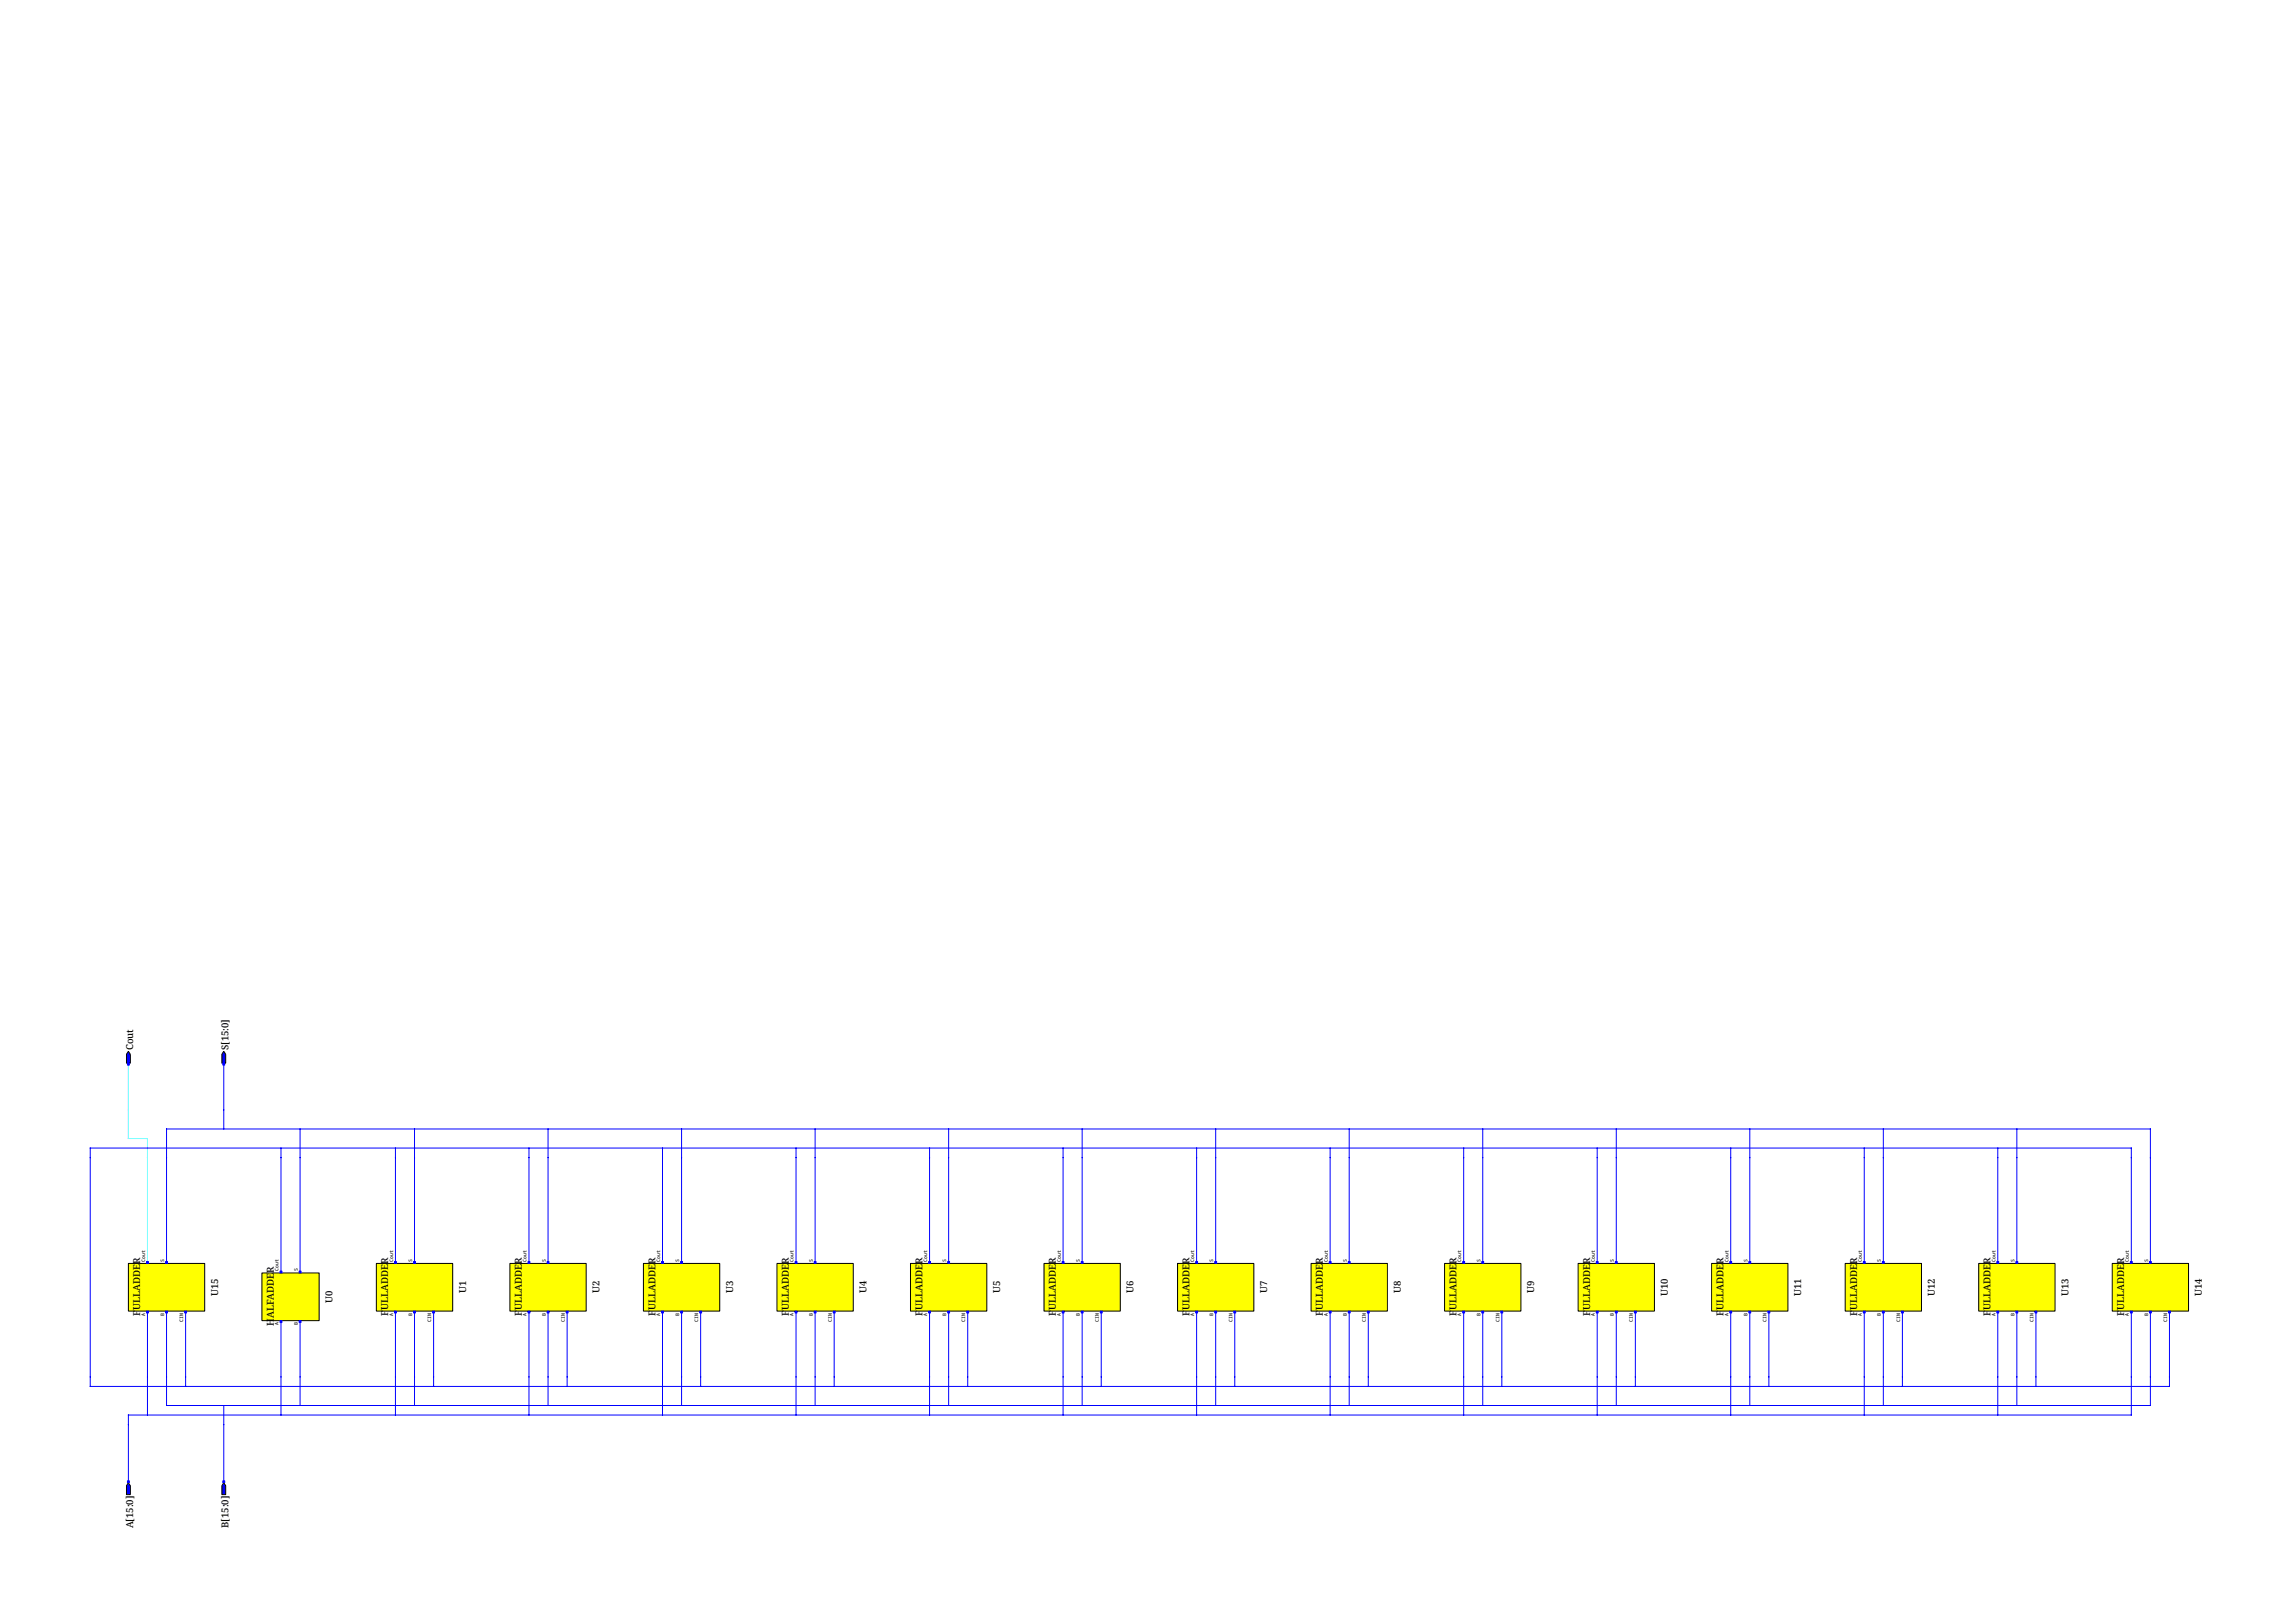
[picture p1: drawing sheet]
<svg xmlns="http://www.w3.org/2000/svg" width="297mm" height="210mm" viewBox="0 0 297 210" stroke-linecap="round" stroke-linejoin="round" font-family="sans-serif">
<defs><g id="words">
<g font-size="1.2">
<text x="17.2" y="135.9" transform="rotate(-90 17.2 135.9)">Cout</text>
<text x="29.6" y="135.9" transform="rotate(-90 29.6 135.9)">S[15:0]</text>
<text x="28.2" y="167.7" transform="rotate(-90 28.2 167.7)">U15</text>
<text x="60.3" y="167.3" transform="rotate(-90 60.3 167.3)">U1</text>
<text x="77.6" y="167.3" transform="rotate(-90 77.6 167.3)">U2</text>
<text x="94.8" y="167.3" transform="rotate(-90 94.8 167.3)">U3</text>
<text x="112.1" y="167.3" transform="rotate(-90 112.1 167.3)">U4</text>
<text x="129.4" y="167.3" transform="rotate(-90 129.4 167.3)">U5</text>
<text x="146.7" y="167.3" transform="rotate(-90 146.7 167.3)">U6</text>
<text x="163.9" y="167.3" transform="rotate(-90 163.9 167.3)">U7</text>
<text x="181.2" y="167.3" transform="rotate(-90 181.2 167.3)">U8</text>
<text x="198.5" y="167.3" transform="rotate(-90 198.5 167.3)">U9</text>
<text x="215.8" y="167.7" transform="rotate(-90 215.8 167.7)">U10</text>
<text x="233" y="167.7" transform="rotate(-90 233 167.7)">U11</text>
<text x="250.3" y="167.7" transform="rotate(-90 250.3 167.7)">U12</text>
<text x="267.6" y="167.7" transform="rotate(-90 267.6 167.7)">U13</text>
<text x="284.9" y="167.7" transform="rotate(-90 284.9 167.7)">U14</text>
<text x="18.2" y="170.2" transform="rotate(-90 18.2 170.2)">F</text>
<text x="18.2" y="169.5" transform="rotate(-90 18.2 169.5)">ULLADDER</text>
<text x="35.4" y="171.5" transform="rotate(-90 35.4 171.5)">H</text>
<text x="35.4" y="170.6" transform="rotate(-90 35.4 170.6)">ALFADDER</text>
<text x="43" y="168.6" transform="rotate(-90 43 168.6)">U0</text>
<text x="50.2" y="170.2" transform="rotate(-90 50.2 170.2)">F</text>
<text x="50.2" y="169.5" transform="rotate(-90 50.2 169.5)">ULLADDER</text>
<text x="67.5" y="170.2" transform="rotate(-90 67.5 170.2)">F</text>
<text x="67.5" y="169.5" transform="rotate(-90 67.5 169.5)">ULLADDER</text>
<text x="84.8" y="170.2" transform="rotate(-90 84.8 170.2)">F</text>
<text x="84.8" y="169.5" transform="rotate(-90 84.8 169.5)">ULLADDER</text>
<text x="102.1" y="170.2" transform="rotate(-90 102.1 170.2)">F</text>
<text x="102.1" y="169.5" transform="rotate(-90 102.1 169.5)">ULLADDER</text>
<text x="119.3" y="170.2" transform="rotate(-90 119.3 170.2)">F</text>
<text x="119.3" y="169.5" transform="rotate(-90 119.3 169.5)">ULLADDER</text>
<text x="136.6" y="170.2" transform="rotate(-90 136.6 170.2)">F</text>
<text x="136.6" y="169.5" transform="rotate(-90 136.6 169.5)">ULLADDER</text>
<text x="153.9" y="170.2" transform="rotate(-90 153.9 170.2)">F</text>
<text x="153.9" y="169.5" transform="rotate(-90 153.9 169.5)">ULLADDER</text>
<text x="171.2" y="170.2" transform="rotate(-90 171.2 170.2)">F</text>
<text x="171.2" y="169.5" transform="rotate(-90 171.2 169.5)">ULLADDER</text>
<text x="188.4" y="170.2" transform="rotate(-90 188.4 170.2)">F</text>
<text x="188.4" y="169.5" transform="rotate(-90 188.4 169.5)">ULLADDER</text>
<text x="205.7" y="170.2" transform="rotate(-90 205.7 170.2)">F</text>
<text x="205.7" y="169.5" transform="rotate(-90 205.7 169.5)">ULLADDER</text>
<text x="223" y="170.2" transform="rotate(-90 223 170.2)">F</text>
<text x="223" y="169.5" transform="rotate(-90 223 169.5)">ULLADDER</text>
<text x="240.3" y="170.2" transform="rotate(-90 240.3 170.2)">F</text>
<text x="240.3" y="169.5" transform="rotate(-90 240.3 169.5)">ULLADDER</text>
<text x="257.5" y="170.2" transform="rotate(-90 257.5 170.2)">F</text>
<text x="257.5" y="169.5" transform="rotate(-90 257.5 169.5)">ULLADDER</text>
<text x="274.8" y="170.2" transform="rotate(-90 274.8 170.2)">F</text>
<text x="274.8" y="169.5" transform="rotate(-90 274.8 169.5)">ULLADDER</text>
<text x="17.2" y="197.8" transform="rotate(-90 17.2 197.8)">A[15:0]</text>
<text x="29.6" y="197.7" transform="rotate(-90 29.6 197.7)">B[15:0]</text>
</g>
<g font-size=".6">
<text x="18.8" y="163.3" transform="rotate(-90 18.8 163.3)">Cout</text>
<text x="21.2" y="163.3" transform="rotate(-90 21.2 163.3)">S</text>
<text x="36" y="164.5" transform="rotate(-90 36 164.5)">Cout</text>
<text x="38.5" y="164.5" transform="rotate(-90 38.5 164.5)">S</text>
<text x="50.9" y="163.3" transform="rotate(-90 50.9 163.3)">Cout</text>
<text x="53.3" y="163.3" transform="rotate(-90 53.3 163.3)">S</text>
<text x="68.1" y="163.3" transform="rotate(-90 68.1 163.3)">Cout</text>
<text x="70.6" y="163.3" transform="rotate(-90 70.6 163.3)">S</text>
<text x="85.4" y="163.3" transform="rotate(-90 85.4 163.3)">Cout</text>
<text x="87.9" y="163.3" transform="rotate(-90 87.9 163.3)">S</text>
<text x="102.7" y="163.3" transform="rotate(-90 102.7 163.3)">Cout</text>
<text x="105.1" y="163.3" transform="rotate(-90 105.1 163.3)">S</text>
<text x="120" y="163.3" transform="rotate(-90 120 163.3)">Cout</text>
<text x="122.4" y="163.3" transform="rotate(-90 122.4 163.3)">S</text>
<text x="137.2" y="163.3" transform="rotate(-90 137.2 163.3)">Cout</text>
<text x="139.7" y="163.3" transform="rotate(-90 139.7 163.3)">S</text>
<text x="154.5" y="163.3" transform="rotate(-90 154.5 163.3)">Cout</text>
<text x="157" y="163.3" transform="rotate(-90 157 163.3)">S</text>
<text x="171.8" y="163.3" transform="rotate(-90 171.8 163.3)">Cout</text>
<text x="174.2" y="163.3" transform="rotate(-90 174.2 163.3)">S</text>
<text x="189.1" y="163.3" transform="rotate(-90 189.1 163.3)">Cout</text>
<text x="191.5" y="163.3" transform="rotate(-90 191.5 163.3)">S</text>
<text x="206.3" y="163.3" transform="rotate(-90 206.3 163.3)">Cout</text>
<text x="208.8" y="163.3" transform="rotate(-90 208.8 163.3)">S</text>
<text x="223.6" y="163.3" transform="rotate(-90 223.6 163.3)">Cout</text>
<text x="226.1" y="163.3" transform="rotate(-90 226.1 163.3)">S</text>
<text x="240.9" y="163.3" transform="rotate(-90 240.9 163.3)">Cout</text>
<text x="243.3" y="163.3" transform="rotate(-90 243.3 163.3)">S</text>
<text x="258.1" y="163.3" transform="rotate(-90 258.1 163.3)">Cout</text>
<text x="260.6" y="163.3" transform="rotate(-90 260.6 163.3)">S</text>
<text x="275.4" y="163.3" transform="rotate(-90 275.4 163.3)">Cout</text>
<text x="277.9" y="163.3" transform="rotate(-90 277.9 163.3)">S</text>
<text x="18.8" y="170.3" transform="rotate(-90 18.8 170.3)">A</text>
<text x="21.2" y="170.3" transform="rotate(-90 21.2 170.3)">B</text>
<text x="23.7" y="171" transform="rotate(-90 23.7 171)">CIN</text>
<text x="36" y="171.5" transform="rotate(-90 36 171.5)">A</text>
<text x="38.5" y="171.5" transform="rotate(-90 38.5 171.5)">B</text>
<text x="50.9" y="170.3" transform="rotate(-90 50.9 170.3)">A</text>
<text x="53.3" y="170.3" transform="rotate(-90 53.3 170.3)">B</text>
<text x="55.8" y="171" transform="rotate(-90 55.8 171)">CIN</text>
<text x="68.1" y="170.3" transform="rotate(-90 68.1 170.3)">A</text>
<text x="70.6" y="170.3" transform="rotate(-90 70.6 170.3)">B</text>
<text x="73.1" y="171" transform="rotate(-90 73.1 171)">CIN</text>
<text x="85.4" y="170.3" transform="rotate(-90 85.4 170.3)">A</text>
<text x="87.9" y="170.3" transform="rotate(-90 87.9 170.3)">B</text>
<text x="90.3" y="171" transform="rotate(-90 90.3 171)">CIN</text>
<text x="102.7" y="170.3" transform="rotate(-90 102.7 170.3)">A</text>
<text x="105.1" y="170.3" transform="rotate(-90 105.1 170.3)">B</text>
<text x="107.6" y="171" transform="rotate(-90 107.6 171)">CIN</text>
<text x="120" y="170.3" transform="rotate(-90 120 170.3)">A</text>
<text x="122.4" y="170.3" transform="rotate(-90 122.4 170.3)">B</text>
<text x="124.9" y="171" transform="rotate(-90 124.9 171)">CIN</text>
<text x="137.2" y="170.3" transform="rotate(-90 137.2 170.3)">A</text>
<text x="139.7" y="170.3" transform="rotate(-90 139.7 170.3)">B</text>
<text x="142.2" y="171" transform="rotate(-90 142.2 171)">CIN</text>
<text x="154.5" y="170.3" transform="rotate(-90 154.5 170.3)">A</text>
<text x="157" y="170.3" transform="rotate(-90 157 170.3)">B</text>
<text x="159.4" y="171" transform="rotate(-90 159.4 171)">CIN</text>
<text x="171.8" y="170.3" transform="rotate(-90 171.8 170.3)">A</text>
<text x="174.2" y="170.3" transform="rotate(-90 174.2 170.3)">B</text>
<text x="176.7" y="171" transform="rotate(-90 176.7 171)">CIN</text>
<text x="189.1" y="170.3" transform="rotate(-90 189.1 170.3)">A</text>
<text x="191.5" y="170.3" transform="rotate(-90 191.5 170.3)">B</text>
<text x="194" y="171" transform="rotate(-90 194 171)">CIN</text>
<text x="206.3" y="170.3" transform="rotate(-90 206.3 170.3)">A</text>
<text x="208.8" y="170.3" transform="rotate(-90 208.8 170.3)">B</text>
<text x="211.3" y="171" transform="rotate(-90 211.3 171)">CIN</text>
<text x="223.6" y="170.3" transform="rotate(-90 223.6 170.3)">A</text>
<text x="226.1" y="170.3" transform="rotate(-90 226.1 170.3)">B</text>
<text x="228.5" y="171" transform="rotate(-90 228.5 171)">CIN</text>
<text x="240.9" y="170.3" transform="rotate(-90 240.9 170.3)">A</text>
<text x="243.3" y="170.3" transform="rotate(-90 243.3 170.3)">B</text>
<text x="245.8" y="171" transform="rotate(-90 245.8 171)">CIN</text>
<text x="258.1" y="170.3" transform="rotate(-90 258.1 170.3)">A</text>
<text x="260.6" y="170.3" transform="rotate(-90 260.6 170.3)">B</text>
<text x="263.1" y="171" transform="rotate(-90 263.1 171)">CIN</text>
<text x="275.4" y="170.3" transform="rotate(-90 275.4 170.3)">A</text>
<text x="277.9" y="170.3" transform="rotate(-90 277.9 170.3)">B</text>
<text x="280.4" y="171" transform="rotate(-90 280.4 171)">CIN</text>
</g>
</g></defs>
<path d="M16.6 137.7v9.6h2.5v16.1" fill="none" stroke="#0ff" stroke-width=".13"/>
<g fill="none" stroke="#00f" stroke-width=".13">
<path d="M28.9 137.7v8.4M36.4 148.6v16M38.8 146.1v18.5M51.2 148.6v14.8M53.6 146.1v17.3M68.4 148.6v14.8M70.9 146.1v17.3M85.7 148.6v14.8M88.2 146.1v17.3M103 148.6v14.8M105.5 146.1v17.3M120.3 148.6v14.8"/>
<path d="M122.7 146.1v17.3M137.5 148.6v14.8M140 146.1v17.3M154.8 148.6v14.8M157.3 146.1v17.3M172.1 148.6v14.8M174.6 146.1v17.3M189.4 148.6v14.8M191.8 146.1v17.3M206.6 148.6v14.8M209.1 146.1v17.3M223.9 148.6v14.8"/>
<path d="M226.4 146.1v17.3M241.2 148.6v14.8M243.7 146.1v17.3M258.5 148.6v14.8M260.9 146.1v17.3M19.1 169.8v13.3M21.5 163.4v-17.3h256.7v17.3M21.5 169.8v12.1h256.7v-12.1M24 169.8v9.6M36.4 171v12.1M38.8 171v10.9M51.2 169.8v13.3"/>
<path d="M53.6 169.8v12.1M56.1 169.8v9.6M68.4 169.8v13.3M70.9 169.8v12.1M73.4 169.8v9.6M85.7 169.8v13.3M88.2 169.8v12.1M90.6 169.8v9.6M103 169.8v13.3M105.5 169.8v12.1M107.9 169.8v9.6M120.3 169.8v13.3"/>
<path d="M122.7 169.8v12.1M125.2 169.8v9.6M137.5 169.8v13.3M140 169.8v12.1M142.5 169.8v9.6M154.8 169.8v13.3M157.3 169.8v12.1M159.7 169.8v9.6M172.1 169.8v13.3M174.6 169.8v12.1M177 169.8v9.6M189.4 169.8v13.3"/>
<path d="M191.8 169.8v12.1M194.3 169.8v9.6M206.6 169.8v13.3M209.1 169.8v12.1M211.6 169.8v9.6M223.9 169.8v13.3M226.4 169.8v12.1M228.8 169.8v9.6M241.2 169.8v13.3M243.7 169.8v12.1M246.1 169.8v9.6M258.5 169.8v13.3"/>
<path d="M260.9 169.8v12.1M263.4 169.8v9.6M275.7 163.4v-14.8h-264v30.8h269v-9.6M275.7 169.8v13.3h-259.1v8.7M28.9 181.9v9.9"/>
</g>
<path d="M16.6 191.9l.3 .4v1.1h-.5v-1.1z" fill-rule="evenodd" fill="#00f" stroke="#000" stroke-width=".13"/>
<path d="M16.6 163.5h9.9v6.2h-9.9z" fill="#ff0" stroke="#000" stroke-width=".13"/>
<g fill="#00f" stroke="#000" stroke-width=".13">
<path d="M16.6 136l.3 .4v1.2h-.5v-1.2z" fill-rule="evenodd"/>
<path d="M28.9 191.9l.3 .4v1.1h-.5v-1.1z" fill-rule="evenodd"/>
</g>
<path d="M33.9 164.7h7.4v6.2h-7.4z" fill="#ff0" stroke="#000" stroke-width=".13"/>
<path d="M28.9 136l.3 .4v1.2h-.5v-1.2z" fill-rule="evenodd" fill="#00f" stroke="#000" stroke-width=".13"/>
<g fill="#ff0" stroke="#000" stroke-width=".13">
<path d="M48.7 163.5h9.9v6.2h-9.9z"/>
<path d="M66 163.5h9.8v6.2h-9.8z"/>
<path d="M83.2 163.5h9.9v6.2h-9.9z"/>
<path d="M100.5 163.5h9.9v6.2h-9.9z"/>
<path d="M117.8 163.5h9.9v6.2h-9.9z"/>
<path d="M135.1 163.5h9.8v6.2h-9.8z"/>
<path d="M152.3 163.5h9.9v6.2h-9.9z"/>
<path d="M169.6 163.5h9.9v6.2h-9.9z"/>
<path d="M186.9 163.5h9.9v6.2h-9.9z"/>
<path d="M204.2 163.5h9.8v6.2h-9.8z"/>
<path d="M221.4 163.5h9.9v6.2h-9.9z"/>
<path d="M238.7 163.5h9.9v6.2h-9.9z"/>
<path d="M256 163.5h9.9v6.2h-9.9z"/>
<path d="M273.3 163.5h9.8v6.2h-9.8z"/>
</g>
<g fill="#00f" stroke="#00f" stroke-width=".13">
<path d="M16.5 191.6h.2v.3h-.2z"/>
<path d="M19 169.7h.2v.2h-.2z"/>
<path d="M21.4 169.7h.3v.2h-.3z"/>
<path d="M23.9 169.7h.2v.2h-.2z"/>
<path d="M19 163.3h.2v.2h-.2z"/>
<path d="M21.4 163.3h.3v.2h-.3z"/>
<path d="M16.5 137.6h.2v.2h-.2z"/>
<path d="M28.8 191.6h.3v.3h-.3z"/>
<path d="M36.2 170.9h.3v.3h-.3z"/>
<path d="M38.7 170.9h.2v.3h-.2z"/>
<path d="M36.2 164.5h.3v.2h-.3z"/>
<path d="M38.7 164.5h.2v.2h-.2z"/>
<path d="M28.8 137.6h.3v.2h-.3z"/>
<path d="M51 169.7h.3v.2h-.3z"/>
<path d="M53.5 169.7h.3v.2h-.3z"/>
<path d="M56 169.7h.2v.2h-.2z"/>
<path d="M51 163.3h.3v.2h-.3z"/>
<path d="M53.5 163.3h.3v.2h-.3z"/>
<path d="M68.3 169.7h.3v.2h-.3z"/>
<path d="M70.8 169.7h.2v.2h-.2z"/>
<path d="M73.2 169.7h.3v.2h-.3z"/>
<path d="M68.3 163.3h.3v.2h-.3z"/>
<path d="M70.8 163.3h.2v.2h-.2z"/>
<path d="M85.6 169.7h.2v.2h-.2z"/>
<path d="M88.1 169.7h.2v.2h-.2z"/>
<path d="M90.5 169.7h.3v.2h-.3z"/>
<path d="M85.6 163.3h.2v.2h-.2z"/>
<path d="M88.1 163.3h.2v.2h-.2z"/>
<path d="M102.9 169.7h.2v.2h-.2z"/>
<path d="M105.3 169.7h.3v.2h-.3z"/>
<path d="M107.8 169.7h.2v.2h-.2z"/>
<path d="M102.9 163.3h.2v.2h-.2z"/>
<path d="M105.3 163.3h.3v.2h-.3z"/>
<path d="M120.1 169.7h.3v.2h-.3z"/>
<path d="M122.6 169.7h.3v.2h-.3z"/>
<path d="M125.1 169.7h.2v.2h-.2z"/>
<path d="M120.1 163.3h.3v.2h-.3z"/>
<path d="M122.6 163.3h.3v.2h-.3z"/>
<path d="M137.4 169.7h.3v.2h-.3z"/>
<path d="M139.9 169.7h.2v.2h-.2z"/>
<path d="M142.3 169.7h.3v.2h-.3z"/>
<path d="M137.4 163.3h.3v.2h-.3z"/>
<path d="M139.9 163.3h.2v.2h-.2z"/>
<path d="M154.7 169.7h.2v.2h-.2z"/>
<path d="M157.2 169.7h.2v.2h-.2z"/>
<path d="M159.6 169.7h.3v.2h-.3z"/>
<path d="M154.7 163.3h.2v.2h-.2z"/>
<path d="M157.2 163.3h.2v.2h-.2z"/>
<path d="M172 169.7h.2v.2h-.2z"/>
<path d="M174.4 169.7h.3v.2h-.3z"/>
<path d="M176.9 169.7h.2v.2h-.2z"/>
<path d="M172 163.3h.2v.2h-.2z"/>
<path d="M174.4 163.3h.3v.2h-.3z"/>
<path d="M189.2 169.7h.3v.2h-.3z"/>
<path d="M191.7 169.7h.2v.2h-.2z"/>
<path d="M194.2 169.7h.2v.2h-.2z"/>
<path d="M189.2 163.3h.3v.2h-.3z"/>
<path d="M191.7 163.3h.2v.2h-.2z"/>
<path d="M206.5 169.7h.3v.2h-.3z"/>
<path d="M209 169.7h.2v.2h-.2z"/>
<path d="M211.4 169.7h.3v.2h-.3z"/>
<path d="M206.5 163.3h.3v.2h-.3z"/>
<path d="M209 163.3h.2v.2h-.2z"/>
<path d="M223.8 169.7h.2v.2h-.2z"/>
<path d="M226.3 169.7h.2v.2h-.2z"/>
<path d="M228.7 169.7h.3v.2h-.3z"/>
<path d="M223.8 163.3h.2v.2h-.2z"/>
<path d="M226.3 163.3h.2v.2h-.2z"/>
<path d="M241.1 169.7h.2v.2h-.2z"/>
<path d="M243.5 169.7h.3v.2h-.3z"/>
<path d="M246 169.7h.2v.2h-.2z"/>
<path d="M241.1 163.3h.2v.2h-.2z"/>
<path d="M243.5 163.3h.3v.2h-.3z"/>
<path d="M258.3 169.7h.3v.2h-.3z"/>
<path d="M260.8 169.7h.2v.2h-.2z"/>
<path d="M263.3 169.7h.2v.2h-.2z"/>
<path d="M258.3 163.3h.3v.2h-.3z"/>
<path d="M260.8 163.3h.2v.2h-.2z"/>
<path d="M275.6 169.7h.3v.2h-.3z"/>
<path d="M278.1 169.7h.2v.2h-.2z"/>
<path d="M280.5 169.7h.3v.2h-.3z"/>
<path d="M275.6 163.3h.3v.2h-.3z"/>
<path d="M278.1 163.3h.2v.2h-.2z"/>
</g>
<use href="#words"/>
</svg>
